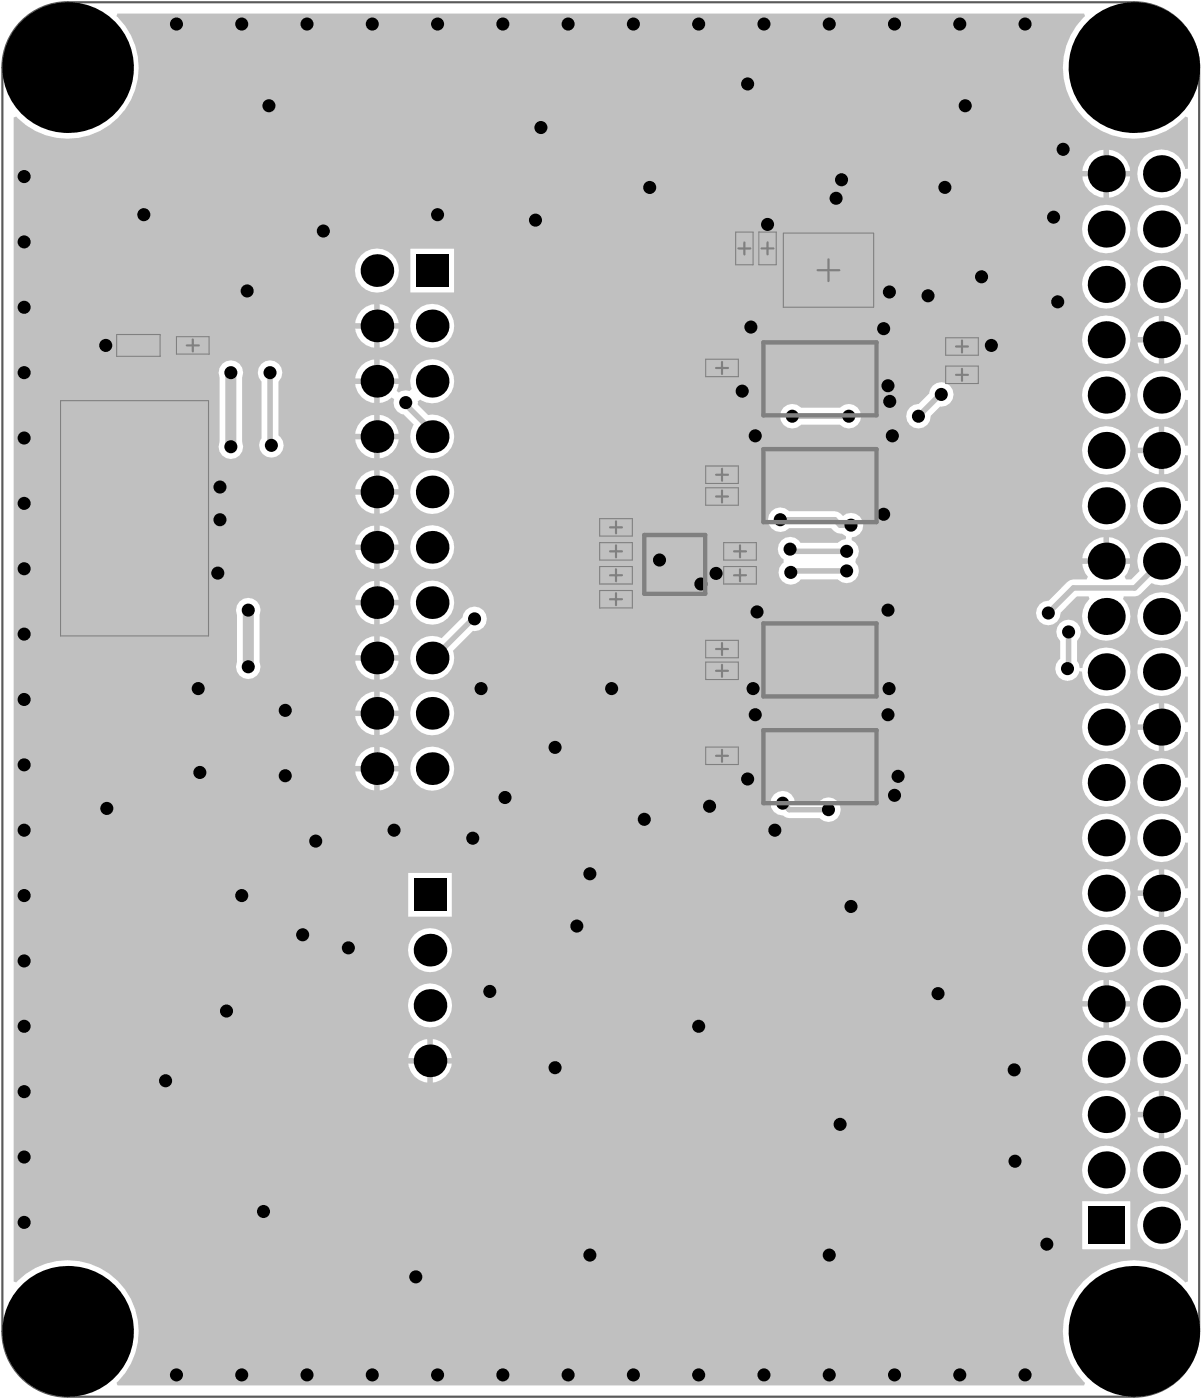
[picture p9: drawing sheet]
<svg xmlns="http://www.w3.org/2000/svg" width="184mm" height="214mm" viewBox="0 0 184 214" stroke-linecap="round" stroke-linejoin="round" font-family="sans-serif">
<path d="M3.7 2.9a9.9 9.9 0 0 1 6.6-2.6h163.1a10 10 0 0 1 10 10v193.3a10 10 0 0 1-10 10h-163.1a10 10 0 0 1-9.9-10v-193.3a10 10 0 0 1 3.3-7.4z" fill="none" stroke="#5a5a5a" stroke-width=".33"/>
<path d="M18 2.1l-.2 .4 .2 .2a10.9 10.9 0 0 1-.1 15.4 10.9 10.9 0 0 1-15.4-.3l-.4 .2v178l.4 .2 .2-.3a10.9 10.9 0 0 1 15.4 .1 10.9 10.9 0 0 1-.3 15.5l.2 .4h147.8l.1-.4-.2-.2a10.9 10.9 0 0 1 .1-15.4 10.9 10.9 0 0 1 15.4 .3l.4-.2v-7.8l-.4-.1v.3a3.7 3.7 0 0 1-5.7 2.1 3.7 3.7 0 0 1 .1-6.1 3.7 3.7 0 0 1 5.6 2.3h.4v-7h-.4v.2a3.7 3.7 0 0 1-5.7 2.1 3.7 3.7 0 0 1 .1-6.1 3.7 3.7 0 0 1 5.6 2.3h.4v-7h-.4v.2a3.6 3.6 0 0 1-3.2 2.7v-7.3a3.6 3.6 0 0 1 3.2 3l.4-.1v-6.9l-.4-.1v.3a3.7 3.7 0 0 1-5.7 2.1 3.7 3.7 0 0 1 .1-6.1 3.7 3.7 0 0 1 5.6 2.3h.4v-7h-.4v.2a3.7 3.7 0 0 1-5.7 2.1 3.7 3.7 0 0 1 .1-6.1 3.7 3.7 0 0 1 5.6 2.3h.4v-7h-.4v.2a3.7 3.7 0 0 1-5.7 2.1 3.7 3.7 0 0 1 .1-6.1 3.7 3.7 0 0 1 5.6 2.4l.4-.1v-6.9l-.4-.1v.3a3.6 3.6 0 0 1-3.2 2.7v-7.3a3.6 3.6 0 0 1 3.2 2.9h.4v-7h-.4v.2a3.7 3.7 0 0 1-5.7 2.1 3.7 3.7 0 0 1 .1-6.1 3.7 3.7 0 0 1 5.6 2.3h.4v-7h-.4v.2a3.7 3.7 0 0 1-5.7 2.1 3.7 3.7 0 0 1 .1-6.1 3.7 3.7 0 0 1 5.6 2.4l.4-.1v-6.9l-.4-.1v.3a3.6 3.6 0 0 1-3.2 2.7v-7.3a3.6 3.6 0 0 1 3.2 2.9h.4v-7h-.4v.2a3.7 3.7 0 0 1-5.7 2.1 3.7 3.7 0 0 1 .1-6.1 3.7 3.7 0 0 1 5.6 2.3h.4v-7h-.4v.3a3.7 3.7 0 0 1-5.7 2.1 3.7 3.7 0 0 1 .1-6.2 3.7 3.7 0 0 1 5.6 2.4l.4-.1v-6.9l-.4-.1v.3a3.7 3.7 0 0 1-5.1 2.4l-1.7 1.6-.4 .3-2.1 .1-.1 .5a3.7 3.7 0 0 1 0 5.2 3.7 3.7 0 0 1-5.3 0 3.7 3.7 0 0 1 .1-5.3l-.1-.4h-1.8l-2.5 2.6a1.88 1.88 0 0 1-1.9 1.8 1.88 1.88 0 0 1-1.9-1.9 1.88 1.88 0 0 1 1.9-1.8l2.9-2.9 .4-.3 .5-.1h2l.3-.4-.5-.5-.3-.9-.1-.6h7.3l-.1 .6-.3 .9-.4 .5 .2 .4h.8l1.3-1.3a3.7 3.7 0 0 1 2.2-5 3.7 3.7 0 0 1 4.7 2.8h.4v-7h-.4v.2a3.7 3.7 0 0 1-5.7 2.1 3.7 3.7 0 0 1 .1-6.1 3.7 3.7 0 0 1 5.6 2.3h.4v-7h-.4v.3a3.6 3.6 0 0 1-3.2 2.7v-7.4a3.6 3.6 0 0 1 3.2 3l.4-.1v-6.9h-.4v.2a3.7 3.7 0 0 1-5.7 2.1 3.7 3.7 0 0 1 .1-6.1 3.7 3.7 0 0 1 5.6 2.3h.4v-7h-.4v.2a3.6 3.6 0 0 1-3.2 2.7v-3.6h-.4h.4v-3.7a3.6 3.6 0 0 1 3.2 2.9h.4v-7h-.4v.3a3.7 3.7 0 0 1-5.7 2.1 3.7 3.7 0 0 1 .1-6.1 3.7 3.7 0 0 1 5.6 2.3h.4v-7h-.4v.2a3.7 3.7 0 0 1-5.7 2.1 3.7 3.7 0 0 1 .1-6.1 3.7 3.7 0 0 1 5.6 2.3h.4v-7h-.4v.2a3.7 3.7 0 0 1-5.7 2.1 3.7 3.7 0 0 1 .1-6.1 3.7 3.7 0 0 1 5.6 2.4l.4-.1v-7.8l-.4-.2-.1 .2a10.9 10.9 0 0 1-15.5-.1 10.9 10.9 0 0 1 .3-15.4l-.1-.4zM166.5 23.9l.8-.5 .9-.4 .5-.1v3.2h-3.2l.1-.5 .3-.9zM169.6 22.9a3.6 3.6 0 0 1 3.2 3.2h-3.2zM165.5 27h3.2v3.2a3.6 3.6 0 0 1-3.2-3.2zM169.6 27h3.2a3.6 3.6 0 0 1-3.2 3.2zM165.4 35a3.8 3.8 0 0 1 7.5 0 3.8 3.8 0 0 1-7.5 0zM62.7 38h6.7v6.7h-6.7zM54.3 41.4a3.4 3.4 0 0 1 6.7 0 3.4 3.4 0 0 1-6.7 0zM165.4 43.5a3.8 3.8 0 0 1 7.5 0 3.8 3.8 0 0 1-7.5 0zM55.3 47.5l.7-.6 .8-.3 .4-.1v2.9h-2.9l.1-.4 .3-.8zM58.1 46.5a3.2 3.2 0 0 1 2.8 2.9h-2.8zM175 49.3l.8-.5 .8-.4 .6-.1v3.2h-3.2v-.5l.4-.9zM54.3 50.3h2.9v2.9a3.2 3.2 0 0 1-2.9-2.9zM58.1 50.3h2.8a3.2 3.2 0 0 1-2.8 2.9zM62.7 49.8a3.4 3.4 0 0 1 6.8 0 3.4 3.4 0 0 1-6.8 0zM174 52.4h3.2v3.2a3.6 3.6 0 0 1-3.2-3.2zM165.4 52a3.8 3.8 0 0 1 7.5 0 3.8 3.8 0 0 1-7.5 0zM55.3 55.9l.7-.5 .8-.3 .4-.1v2.9h-2.9l.1-.5 .3-.8zM58.1 55a3.2 3.2 0 0 1 2.8 2.9h-2.8zM54.3 58.7h2.9v2.9a3.2 3.2 0 0 1-2.9-2.9zM58.1 58.7h2.8l-.3 1.1 .4 .3 .3-.3 .7-.1 .6 .1 .3-.3a3.4 3.4 0 0 1 2.9-4.6 3.4 3.4 0 0 1 3.5 4.1 3.4 3.4 0 0 1-4.9 2.2l-.1-.1-.4 .3v.5l1.6 1.6a3.4 3.4 0 0 1 3.9 3.5 3.4 3.4 0 0 1-4.4 3 3.4 3.4 0 0 1-1.7-5l-1.6-1.6a1.78 1.78 0 0 1-1.4-2.4l-.4-.2-.6 .4-.8 .4h-.4zM119.8 62.3a1.86 1.86 0 0 1 2.7 .1h5.9a1.88 1.88 0 0 1 2.7-.1 1.88 1.88 0 0 1 0 2.7 1.88 1.88 0 0 1-2.7 0h-5.9a1.88 1.88 0 0 1-2.7 0 1.88 1.88 0 0 1 0-2.7zM165.4 60.4a3.8 3.8 0 0 1 7.5 0 3.8 3.8 0 0 1-7.5 0zM139.1 62.3l.6-.4 .8-.1 1.6-1.6a1.87 1.87 0 0 1 2-1.7 1.87 1.87 0 0 1 1.7 2 1.87 1.87 0 0 1-2 1.7l-1.5 1.4a1.88 1.88 0 0 1-2.6 1.8 1.88 1.88 0 0 1-.6-3.1zM55.3 64.4l.7-.5 .8-.4h.4v2.9h-2.9l.1-.5 .3-.8zM58.1 63.5a3.2 3.2 0 0 1 2.8 2.9h-2.8zM175 66.3l.8-.6 .8-.4 .6-.1v3.3h-3.2v-.6l.4-.9zM40 55.7a1.88 1.88 0 0 1 2.6 0 1.88 1.88 0 0 1 0 2.7v8.2a1.86 1.86 0 0 1 .4 2.6 1.86 1.86 0 0 1-2.6 .4 1.86 1.86 0 0 1-.4-2.6v-8.6a1.86 1.86 0 0 1 0-2.7zM54.3 67.2h2.9v2.9a3.2 3.2 0 0 1-2.9-2.9zM58.1 67.2h2.8a3.2 3.2 0 0 1-2.8 2.9zM34 55.7a1.88 1.88 0 0 1 2.4-.3 1.88 1.88 0 0 1 .6 2.3v9.9a1.88 1.88 0 0 1-1.7 2.6 1.88 1.88 0 0 1-1.7-2.6v-9.9a1.87 1.87 0 0 1 .4-2zM174 69.3h3.2v3.3a3.6 3.6 0 0 1-3.2-3.3zM165.4 68.9a3.8 3.8 0 0 1 7.5 0 3.8 3.8 0 0 1-7.5 0zM55.3 72.9l.7-.6 .8-.3 .4-.1v2.9h-2.9l.1-.4 .3-.8zM58.1 71.9a3.2 3.2 0 0 1 2.8 2.9h-2.8zM54.3 75.7h2.9v2.9a3.2 3.2 0 0 1-2.9-2.9zM58.1 75.7h2.8a3.2 3.2 0 0 1-2.8 2.9zM62.7 75.2a3.4 3.4 0 0 1 6.8 0 3.4 3.4 0 0 1-6.8 0zM118 78.2a1.87 1.87 0 0 1 2.7 0h6.9l.5 .1 .8 .6a1.86 1.86 0 0 1 3 .7 1.86 1.86 0 0 1-1.6 2.6l-.1 .4a1.84 1.84 0 0 1 .7 2.9l-.1 .5a1.88 1.88 0 0 1 0 2.7 1.88 1.88 0 0 1-2.7-.1h-5.7a1.85 1.85 0 0 1-2.8 .3 1.85 1.85 0 0 1 .2-2.8v-.5a1.85 1.85 0 0 1-.3-2.9 1.85 1.85 0 0 1 2.9 .3h5.7l.6-.4 .6-.1 .1-.5-.6-.4a1.72 1.72 0 0 1-1.7-.8h-6.4a1.88 1.88 0 0 1-2.7 0 1.88 1.88 0 0 1 0-2.6zM165.4 77.4a3.8 3.8 0 0 1 7.5 0 3.8 3.8 0 0 1-7.5 0zM55.3 81.3l.7-.5 .8-.4h.4v2.9h-2.9l.1-.5 .3-.8zM58.1 80.4a3.2 3.2 0 0 1 2.8 2.9h-2.8zM166.5 83.2l.8-.6 .9-.4h.5v3.2h-3.2l.1-.5 .3-.9zM169.6 82.2a3.6 3.6 0 0 1 3.2 3.2h-3.2zM54.3 84.1h2.9v2.9a3.2 3.2 0 0 1-2.9-2.9zM58.1 84.1h2.8a3.2 3.2 0 0 1-2.8 2.9zM62.7 83.7a3.4 3.4 0 0 1 6.8 0 3.4 3.4 0 0 1-6.8 0zM55.3 89.8l.7-.5 .8-.4h.4v2.9h-2.9l.1-.5 .3-.8zM58.1 88.9a3.2 3.2 0 0 1 2.8 2.9h-2.8zM54.3 92.6h2.9v2.9a3.2 3.2 0 0 1-2.9-2.9zM58.1 92.6h2.8a3.2 3.2 0 0 1-2.8 2.9zM62.7 92.2a3.4 3.4 0 0 1 6.8 0 3.4 3.4 0 0 1-6.8 0zM55.3 98.3l.7-.6 .8-.3 .4-.1v2.9h-2.9l.1-.4 .3-.8zM58.1 97.3a3.2 3.2 0 0 1 2.8 2.9h-2.8zM162.1 95.3a1.88 1.88 0 0 1 2.6 0 1.88 1.88 0 0 1 0 2.7v3.1l.3 .4 .1 .7h.4a3.7 3.7 0 0 1 5.3-2.7 3.7 3.7 0 0 1 1 5.9 3.7 3.7 0 0 1-5.9-.8l-.3-.9-.1-1h-.5a1.86 1.86 0 0 1-2.8 1.2 1.86 1.86 0 0 1-.1-3.1v-2.8a1.86 1.86 0 0 1 0-2.7zM36.6 92a1.88 1.88 0 0 1 2.4-.2 1.88 1.88 0 0 1 .7 2.3v7.1a1.88 1.88 0 0 1-1.7 2.7 1.88 1.88 0 0 1-1.8-2.7v-7.1a1.87 1.87 0 0 1 .4-2.1zM54.3 101.1h2.9v2.9a3.2 3.2 0 0 1-2.9-2.9zM58.1 101.1h2.8a3.2 3.2 0 0 1-2.8 2.9zM63.7 98.3a3.3 3.3 0 0 1 3.8-.7l3.2-3.2a1.86 1.86 0 0 1 2.1-1.6 1.86 1.86 0 0 1 1.6 2.1 1.86 1.86 0 0 1-2.1 1.6l-3 3.1a3.4 3.4 0 0 1-4 4.3 3.4 3.4 0 0 1-1.6-5.6zM55.3 106.7l.7-.5 .8-.4h.4v2.9h-2.9l.1-.5 .3-.8zM58.1 105.8a3.2 3.2 0 0 1 2.8 2.9h-2.8zM175 108.6l.8-.6 .8-.4h.6v3.2h-3.2v-.5l.4-.9zM54.3 109.5h2.9v2.9a3.2 3.2 0 0 1-2.9-2.9zM58.1 109.5h2.8a3.2 3.2 0 0 1-2.8 2.9zM62.7 109.1a3.4 3.4 0 0 1 6.8 0 3.4 3.4 0 0 1-6.8 0zM174 111.6h3.2v3.3a3.6 3.6 0 0 1-3.2-3.3zM165.4 111.2a3.8 3.8 0 0 1 7.5 0 3.8 3.8 0 0 1-7.5 0zM55.3 115.2l.7-.6 .8-.3 .4-.1v2.9h-2.9l.1-.4 .3-.8zM58.1 114.2a3.2 3.2 0 0 1 2.8 2.9h-2.8zM54.3 118h2.9v2.9a3.2 3.2 0 0 1-2.9-2.9zM58.1 118h2.8a3.2 3.2 0 0 1-2.8 2.9zM62.7 117.6a3.4 3.4 0 0 1 6.8 0 3.4 3.4 0 0 1-6.8 0zM118.3 121.5a1.85 1.85 0 0 1 1.9-.4 1.85 1.85 0 0 1 1.3 1.4h3.8a1.88 1.88 0 0 1 2.7 0 1.88 1.88 0 0 1 0 2.7 1.88 1.88 0 0 1-2.7-.1h-4.6l-.5-.1a1.55 1.55 0 0 0-1.2-.4 1.88 1.88 0 0 1-.7-3.1zM165.4 119.7a3.8 3.8 0 0 1 7.5 0 3.8 3.8 0 0 1-7.5 0zM165.4 128.1a3.8 3.8 0 0 1 7.5 0 3.8 3.8 0 0 1-7.5 0zM175 134l.8-.6 .8-.4h.6v3.2h-3.2v-.5l.4-.9zM62.4 133.5h6.7v6.7h-6.7zM174 137h3.2v3.3a3.6 3.6 0 0 1-3.2-3.3zM165.4 136.6a3.8 3.8 0 0 1 7.5 0 3.8 3.8 0 0 1-7.5 0zM62.4 145.3a3.4 3.4 0 0 1 6.7 0 3.4 3.4 0 0 1-6.7 0zM165.4 145.1a3.8 3.8 0 0 1 7.5 0 3.8 3.8 0 0 1-7.5 0zM166.5 150.9l.8-.6 .9-.3 .5-.1v3.2h-3.2l.1-.5 .3-.9zM169.6 149.9a3.6 3.6 0 0 1 3.2 3.2h-3.2zM62.4 153.8a3.4 3.4 0 0 1 6.7 0 3.4 3.4 0 0 1-6.7 0zM165.5 154h3.2v3.2a3.6 3.6 0 0 1-3.2-3.2zM169.6 154h3.2a3.6 3.6 0 0 1-3.2 3.2zM63.4 159.9l.7-.6 .8-.3 .4-.1v2.9h-2.9l.1-.4 .3-.8zM66.2 158.9a3.2 3.2 0 0 1 2.9 2.9h-2.9zM66.2 162.7h2.9a3.2 3.2 0 0 1-2.9 2.9zM62.4 162.7h2.9v2.9a3.2 3.2 0 0 1-2.9-2.9zM165.4 162a3.8 3.8 0 0 1 7.5 0 3.8 3.8 0 0 1-7.5 0zM175 167.8l.8-.5 .8-.4 .6-.1v3.3h-3.2v-.6l.4-.9zM174 170.9h3.2v3.2a3.6 3.6 0 0 1-3.2-3.2zM165.4 170.5a3.8 3.8 0 0 1 7.5 0 3.8 3.8 0 0 1-7.5 0zM165.4 178.9a3.8 3.8 0 0 1 7.5 0 3.8 3.8 0 0 1-7.5 0zM165.5 183.7h7.3v7.4h-7.3z" fill="#c0c0c0"/>
<path d="M41.3 57v10.9l.2 .2M62 61.6v.3l4.1 4v.9M119.3 79.5h8.3l.9 .8h1.6M121.1 63.7h8.7M143.9 60.3h-.1l-3.4 3.4M72.6 94.7h-.3l-6 5.9h-.2M120.8 84l.3 .3h8.4M129.5 87.3h-8l-.3 .3h-.3M163.4 96.7v5.4l-.2 .2M177.6 85.8l-4.1 4.1h-9.4l-3.8 3.9M119.7 122.9l1 .9h6" fill="none" stroke="#c0c0c0" stroke-width=".85"/>
<path d="M35.3 57v11.3M38 93.3v8.7" fill="none" stroke="#c0c0c0" stroke-width="1.7"/>
<g fill="#000">
<circle cx="10.3" cy="10.3" r="10"/>
<circle cx="27" cy="3.7" r="1"/>
<circle cx="37" cy="3.7" r="1"/>
<circle cx="41.1" cy="16.2" r="1"/>
<circle cx="46.9" cy="3.7" r="1"/>
<circle cx="56.9" cy="3.7" r="1"/>
<circle cx="66.9" cy="3.7" r="1"/>
<circle cx="76.9" cy="3.7" r="1"/>
<circle cx="82.7" cy="19.5" r="1"/>
<circle cx="86.9" cy="3.7" r="1"/>
<circle cx="96.9" cy="3.7" r="1"/>
<circle cx="106.8" cy="3.7" r="1"/>
<circle cx="114.3" cy="12.8" r="1"/>
<circle cx="116.8" cy="3.7" r="1"/>
<circle cx="126.8" cy="3.7" r="1"/>
<circle cx="136.8" cy="3.7" r="1"/>
<circle cx="146.8" cy="3.7" r="1"/>
<circle cx="147.6" cy="16.2" r="1"/>
<circle cx="156.7" cy="3.7" r="1"/>
<circle cx="173.4" cy="10.3" r="10"/>
<circle cx="3.7" cy="27" r="1"/>
<circle cx="3.7" cy="37" r="1"/>
<circle cx="22" cy="32.8" r="1"/>
<circle cx="49.4" cy="35.3" r="1"/>
<circle cx="66.9" cy="32.8" r="1"/>
<circle cx="81.9" cy="33.7" r="1"/>
<circle cx="99.3" cy="28.7" r="1"/>
<circle cx="117.4" cy="34.3" r="1"/>
<circle cx="127.8" cy="30.3" r="1"/>
<circle cx="128.7" cy="27.5" r="1"/>
<circle cx="144.5" cy="28.7" r="1"/>
<circle cx="161.1" cy="33.2" r="1"/>
<circle cx="162.6" cy="22.8" r="1"/>
<circle cx="169.2" cy="35" r="2.83"/>
<circle cx="169.2" cy="26.6" r="2.83"/>
<circle cx="177.6" cy="26.6" r="2.83"/>
<circle cx="177.6" cy="35" r="2.83"/>
<circle cx="3.7" cy="47" r="1"/>
<circle cx="3.7" cy="57" r="1"/>
<circle cx="16.2" cy="52.8" r="1"/>
<circle cx="35.3" cy="57" r="1"/>
<circle cx="37.8" cy="44.5" r="1"/>
<circle cx="41.3" cy="57" r="1"/>
<circle cx="57.6" cy="41.4" r="2.5"/>
<circle cx="57.6" cy="49.8" r="2.5"/>
<circle cx="57.6" cy="58.3" r="2.5"/>
<circle cx="66.1" cy="49.8" r="2.5"/>
<circle cx="66.1" cy="58.3" r="2.5"/>
<circle cx="113.5" cy="59.8" r="1"/>
<circle cx="114.8" cy="50" r="1"/>
<circle cx="135.1" cy="50.3" r="1"/>
<circle cx="135.8" cy="59" r="1"/>
<circle cx="136" cy="44.7" r="1"/>
<circle cx="141.9" cy="45.2" r="1"/>
<circle cx="150.1" cy="42.3" r="1"/>
<circle cx="151.6" cy="52.8" r="1"/>
<circle cx="161.7" cy="46.2" r="1"/>
<circle cx="169.2" cy="43.5" r="2.83"/>
<circle cx="169.2" cy="52" r="2.83"/>
<circle cx="177.6" cy="52" r="2.83"/>
<circle cx="177.6" cy="43.5" r="2.83"/>
<circle cx="3.7" cy="67" r="1"/>
<circle cx="3.7" cy="77" r="1"/>
<circle cx="33.6" cy="74.5" r="1"/>
<circle cx="33.6" cy="79.5" r="1"/>
<circle cx="35.3" cy="68.3" r="1"/>
<circle cx="41.5" cy="68.1" r="1"/>
<circle cx="57.6" cy="75.2" r="2.5"/>
<circle cx="57.6" cy="66.8" r="2.5"/>
<circle cx="62" cy="61.6" r="1"/>
<circle cx="66.1" cy="66.8" r="2.5"/>
<circle cx="66.1" cy="75.2" r="2.5"/>
<circle cx="115.5" cy="66.7" r="1"/>
<circle cx="119.3" cy="79.5" r="1"/>
<circle cx="121.1" cy="63.7" r="1"/>
<circle cx="129.8" cy="63.7" r="1"/>
<circle cx="135.1" cy="78.7" r="1"/>
<circle cx="136.1" cy="61.4" r="1"/>
<circle cx="136.4" cy="66.7" r="1"/>
<circle cx="140.4" cy="63.7" r="1"/>
<circle cx="143.9" cy="60.3" r="1"/>
<circle cx="169.2" cy="77.4" r="2.83"/>
<circle cx="169.2" cy="60.4" r="2.83"/>
<circle cx="169.2" cy="68.9" r="2.83"/>
<circle cx="177.6" cy="68.9" r="2.83"/>
<circle cx="177.6" cy="60.4" r="2.83"/>
<circle cx="177.6" cy="77.4" r="2.83"/>
<circle cx="3.7" cy="97" r="1"/>
<circle cx="3.7" cy="87" r="1"/>
<circle cx="33.3" cy="87.7" r="1"/>
<circle cx="38" cy="93.3" r="1"/>
<circle cx="57.6" cy="92.2" r="2.5"/>
<circle cx="57.6" cy="83.7" r="2.5"/>
<circle cx="66.1" cy="92.2" r="2.5"/>
<circle cx="66.1" cy="83.7" r="2.5"/>
<circle cx="72.6" cy="94.7" r="1"/>
<circle cx="100.8" cy="85.7" r="1"/>
<circle cx="107.2" cy="89.3" r="1"/>
<circle cx="109.5" cy="87.7" r="1"/>
<circle cx="115.8" cy="93.6" r="1"/>
<circle cx="120.8" cy="84" r="1"/>
<circle cx="120.9" cy="87.6" r="1"/>
<circle cx="129.5" cy="87.3" r="1"/>
<circle cx="129.5" cy="84.3" r="1"/>
<circle cx="130.1" cy="80.3" r="1"/>
<circle cx="135.8" cy="93.3" r="1"/>
<circle cx="160.3" cy="93.8" r="1"/>
<circle cx="163.4" cy="96.7" r="1"/>
<circle cx="169.2" cy="94.3" r="2.83"/>
<circle cx="169.2" cy="85.8" r="2.83"/>
<circle cx="177.6" cy="85.8" r="2.83"/>
<circle cx="177.6" cy="94.3" r="2.83"/>
<circle cx="3.7" cy="117" r="1"/>
<circle cx="3.7" cy="107" r="1"/>
<circle cx="30.3" cy="105.3" r="1"/>
<circle cx="30.6" cy="118.2" r="1"/>
<circle cx="38" cy="102" r="1"/>
<circle cx="43.6" cy="108.7" r="1"/>
<circle cx="43.6" cy="118.7" r="1"/>
<circle cx="57.6" cy="117.6" r="2.5"/>
<circle cx="57.6" cy="100.6" r="2.5"/>
<circle cx="57.6" cy="109.1" r="2.5"/>
<circle cx="66.1" cy="109.1" r="2.5"/>
<circle cx="66.1" cy="100.6" r="2.5"/>
<circle cx="66.1" cy="117.6" r="2.5"/>
<circle cx="73.6" cy="105.3" r="1"/>
<circle cx="84.9" cy="114.3" r="1"/>
<circle cx="93.5" cy="105.3" r="1"/>
<circle cx="114.3" cy="119.2" r="1"/>
<circle cx="115.2" cy="105.3" r="1"/>
<circle cx="115.5" cy="109.3" r="1"/>
<circle cx="135.8" cy="109.3" r="1"/>
<circle cx="135.9" cy="105.3" r="1"/>
<circle cx="137.3" cy="118.7" r="1"/>
<circle cx="163.2" cy="102.3" r="1"/>
<circle cx="169.2" cy="119.7" r="2.83"/>
<circle cx="169.2" cy="111.2" r="2.83"/>
<circle cx="169.2" cy="102.8" r="2.83"/>
<circle cx="177.6" cy="119.7" r="2.83"/>
<circle cx="177.6" cy="111.2" r="2.83"/>
<circle cx="177.6" cy="102.8" r="2.83"/>
<circle cx="3.7" cy="137" r="1"/>
<circle cx="3.7" cy="127" r="1"/>
<circle cx="16.3" cy="123.7" r="1"/>
<circle cx="37" cy="137" r="1"/>
<circle cx="48.3" cy="128.6" r="1"/>
<circle cx="60.3" cy="127" r="1"/>
<circle cx="72.3" cy="128.2" r="1"/>
<circle cx="77.2" cy="122" r="1"/>
<circle cx="90.2" cy="133.6" r="1"/>
<circle cx="98.5" cy="125.3" r="1"/>
<circle cx="108.5" cy="123.3" r="1"/>
<circle cx="118.5" cy="127" r="1"/>
<circle cx="119.7" cy="122.9" r="1"/>
<circle cx="126.7" cy="123.8" r="1"/>
<circle cx="130.1" cy="138.6" r="1"/>
<circle cx="136.8" cy="121.7" r="1"/>
<circle cx="169.2" cy="128.1" r="2.83"/>
<circle cx="169.2" cy="136.6" r="2.83"/>
<circle cx="177.6" cy="128.1" r="2.83"/>
<circle cx="177.6" cy="136.6" r="2.83"/>
<circle cx="3.7" cy="147" r="1"/>
<circle cx="3.7" cy="157" r="1"/>
<circle cx="34.6" cy="154.6" r="1"/>
<circle cx="46.3" cy="143" r="1"/>
<circle cx="53.3" cy="145" r="1"/>
<circle cx="65.8" cy="145.3" r="2.5"/>
<circle cx="65.8" cy="153.8" r="2.5"/>
<circle cx="74.9" cy="151.6" r="1"/>
<circle cx="88.2" cy="141.6" r="1"/>
<circle cx="106.8" cy="157" r="1"/>
<circle cx="143.4" cy="152" r="1"/>
<circle cx="169.2" cy="153.5" r="2.83"/>
<circle cx="169.2" cy="145.1" r="2.83"/>
<circle cx="177.6" cy="153.5" r="2.83"/>
<circle cx="177.6" cy="145.1" r="2.83"/>
<circle cx="3.7" cy="177" r="1"/>
<circle cx="3.7" cy="167" r="1"/>
<circle cx="25.3" cy="165.3" r="1"/>
<circle cx="65.8" cy="162.3" r="2.5"/>
<circle cx="84.9" cy="163.3" r="1"/>
<circle cx="128.5" cy="172" r="1"/>
<circle cx="155.1" cy="163.6" r="1"/>
<circle cx="155.2" cy="177.6" r="1"/>
<circle cx="169.2" cy="170.5" r="2.83"/>
<circle cx="169.2" cy="162" r="2.83"/>
<circle cx="169.2" cy="178.9" r="2.83"/>
<circle cx="177.6" cy="170.5" r="2.83"/>
<circle cx="177.6" cy="162" r="2.83"/>
<circle cx="177.6" cy="178.9" r="2.83"/>
<circle cx="3.7" cy="187" r="1"/>
<circle cx="40.3" cy="185.3" r="1"/>
<circle cx="63.6" cy="195.3" r="1"/>
<circle cx="90.2" cy="192" r="1"/>
<circle cx="126.8" cy="192" r="1"/>
<circle cx="160.1" cy="190.3" r="1"/>
<circle cx="177.6" cy="187.4" r="2.83"/>
<circle cx="10.3" cy="203.6" r="10"/>
<circle cx="27" cy="210.3" r="1"/>
<circle cx="37" cy="210.3" r="1"/>
<circle cx="46.9" cy="210.3" r="1"/>
<circle cx="56.9" cy="210.3" r="1"/>
<circle cx="66.9" cy="210.3" r="1"/>
<circle cx="76.9" cy="210.3" r="1"/>
<circle cx="86.9" cy="210.3" r="1"/>
<circle cx="96.9" cy="210.3" r="1"/>
<circle cx="106.8" cy="210.3" r="1"/>
<circle cx="116.8" cy="210.3" r="1"/>
<circle cx="126.8" cy="210.3" r="1"/>
<circle cx="136.8" cy="210.3" r="1"/>
<circle cx="146.8" cy="210.3" r="1"/>
<circle cx="156.7" cy="210.3" r="1"/>
<circle cx="173.4" cy="203.6" r="10"/>
</g>
<g fill="#000">
<path d="M63.6 38.9h5v5h-5z" fill-rule="evenodd"/>
<path d="M63.3 134.4h4.9v5h-4.9z" fill-rule="evenodd"/>
<path d="M166.3 184.6h5.7v5.6h-5.7z" fill-rule="evenodd"/>
</g>
<g fill="none" stroke="#808080" stroke-width=".17">
<path d="M112.5 35.5h2.7v5h-2.7zM116 35.5h2.7v5h-2.7zM119.8 35.7h13.8v11.3h-13.8zM17.8 51.2h6.7v3.3h-6.7zM27 51.5h5v2.7h-5zM107.9 54.9h5v2.7h-5zM144.6 51.7h5v2.6h-5zM144.6 56h5v2.7h-5zM9.3 61.3h22.6v36h-22.6zM91.7 79.3h5v2.7h-5zM107.9 71.3h5v2.6h-5zM107.9 74.6h5v2.7h-5z"/>
<path d="M91.7 86.7h5v2.6h-5zM91.7 83h5v2.7h-5zM91.7 90.3h5v2.7h-5zM107.9 97.9h5v2.7h-5zM110.7 83h5v2.7h-5zM110.7 86.7h5v2.6h-5zM107.9 101.3h5v2.6h-5zM107.9 114.3h5v2.6h-5z"/>
</g>
<g fill="none" stroke="#808080" stroke-width=".33">
<path d="M112.9 38h1.8M113.8 37.1v1.8M116.5 38h1.8M117.4 37.1v1.8M126.7 39.7v3.3M28.6 52.8h1.8M29.5 51.9v1.8M109.5 56.3h1.8M110.4 55.4v1.8M125 41.3h3.3M146.2 57.3h1.8M146.2 53h1.8"/>
<path d="M147.1 52.1v1.8M147.1 56.4v1.8M94.2 79.7v1.9M109.5 75.9h1.8M109.5 72.6h1.8M110.4 71.7v1.8M110.4 75v1.9M93.3 88h1.8M93.3 84.3h1.8M93.3 91.7h1.8M93.3 80.7h1.8M94.2 83.4v1.8"/>
<path d="M94.2 87.1v1.8M94.2 90.7v1.9M109.5 99.3h1.8M110.4 98.4v1.8M112.2 88h1.9M112.2 84.3h1.9M113.2 83.4v1.8M113.2 87.1v1.8M109.5 115.6h1.8M109.5 102.6h1.8M110.4 101.7v1.8M110.4 114.7v1.8"/>
</g>
<path d="M116.7 52.4h17.3v11.1h-17.3zM116.7 68.7h17.3v11.2h-17.3zM98.5 81.8h9.3v9h-9.3zM116.7 95.4h17.3v11.1h-17.3zM116.7 111.7h17.3v11.2h-17.3z" fill="none" stroke="#808080" stroke-width=".67"/>
</svg>
